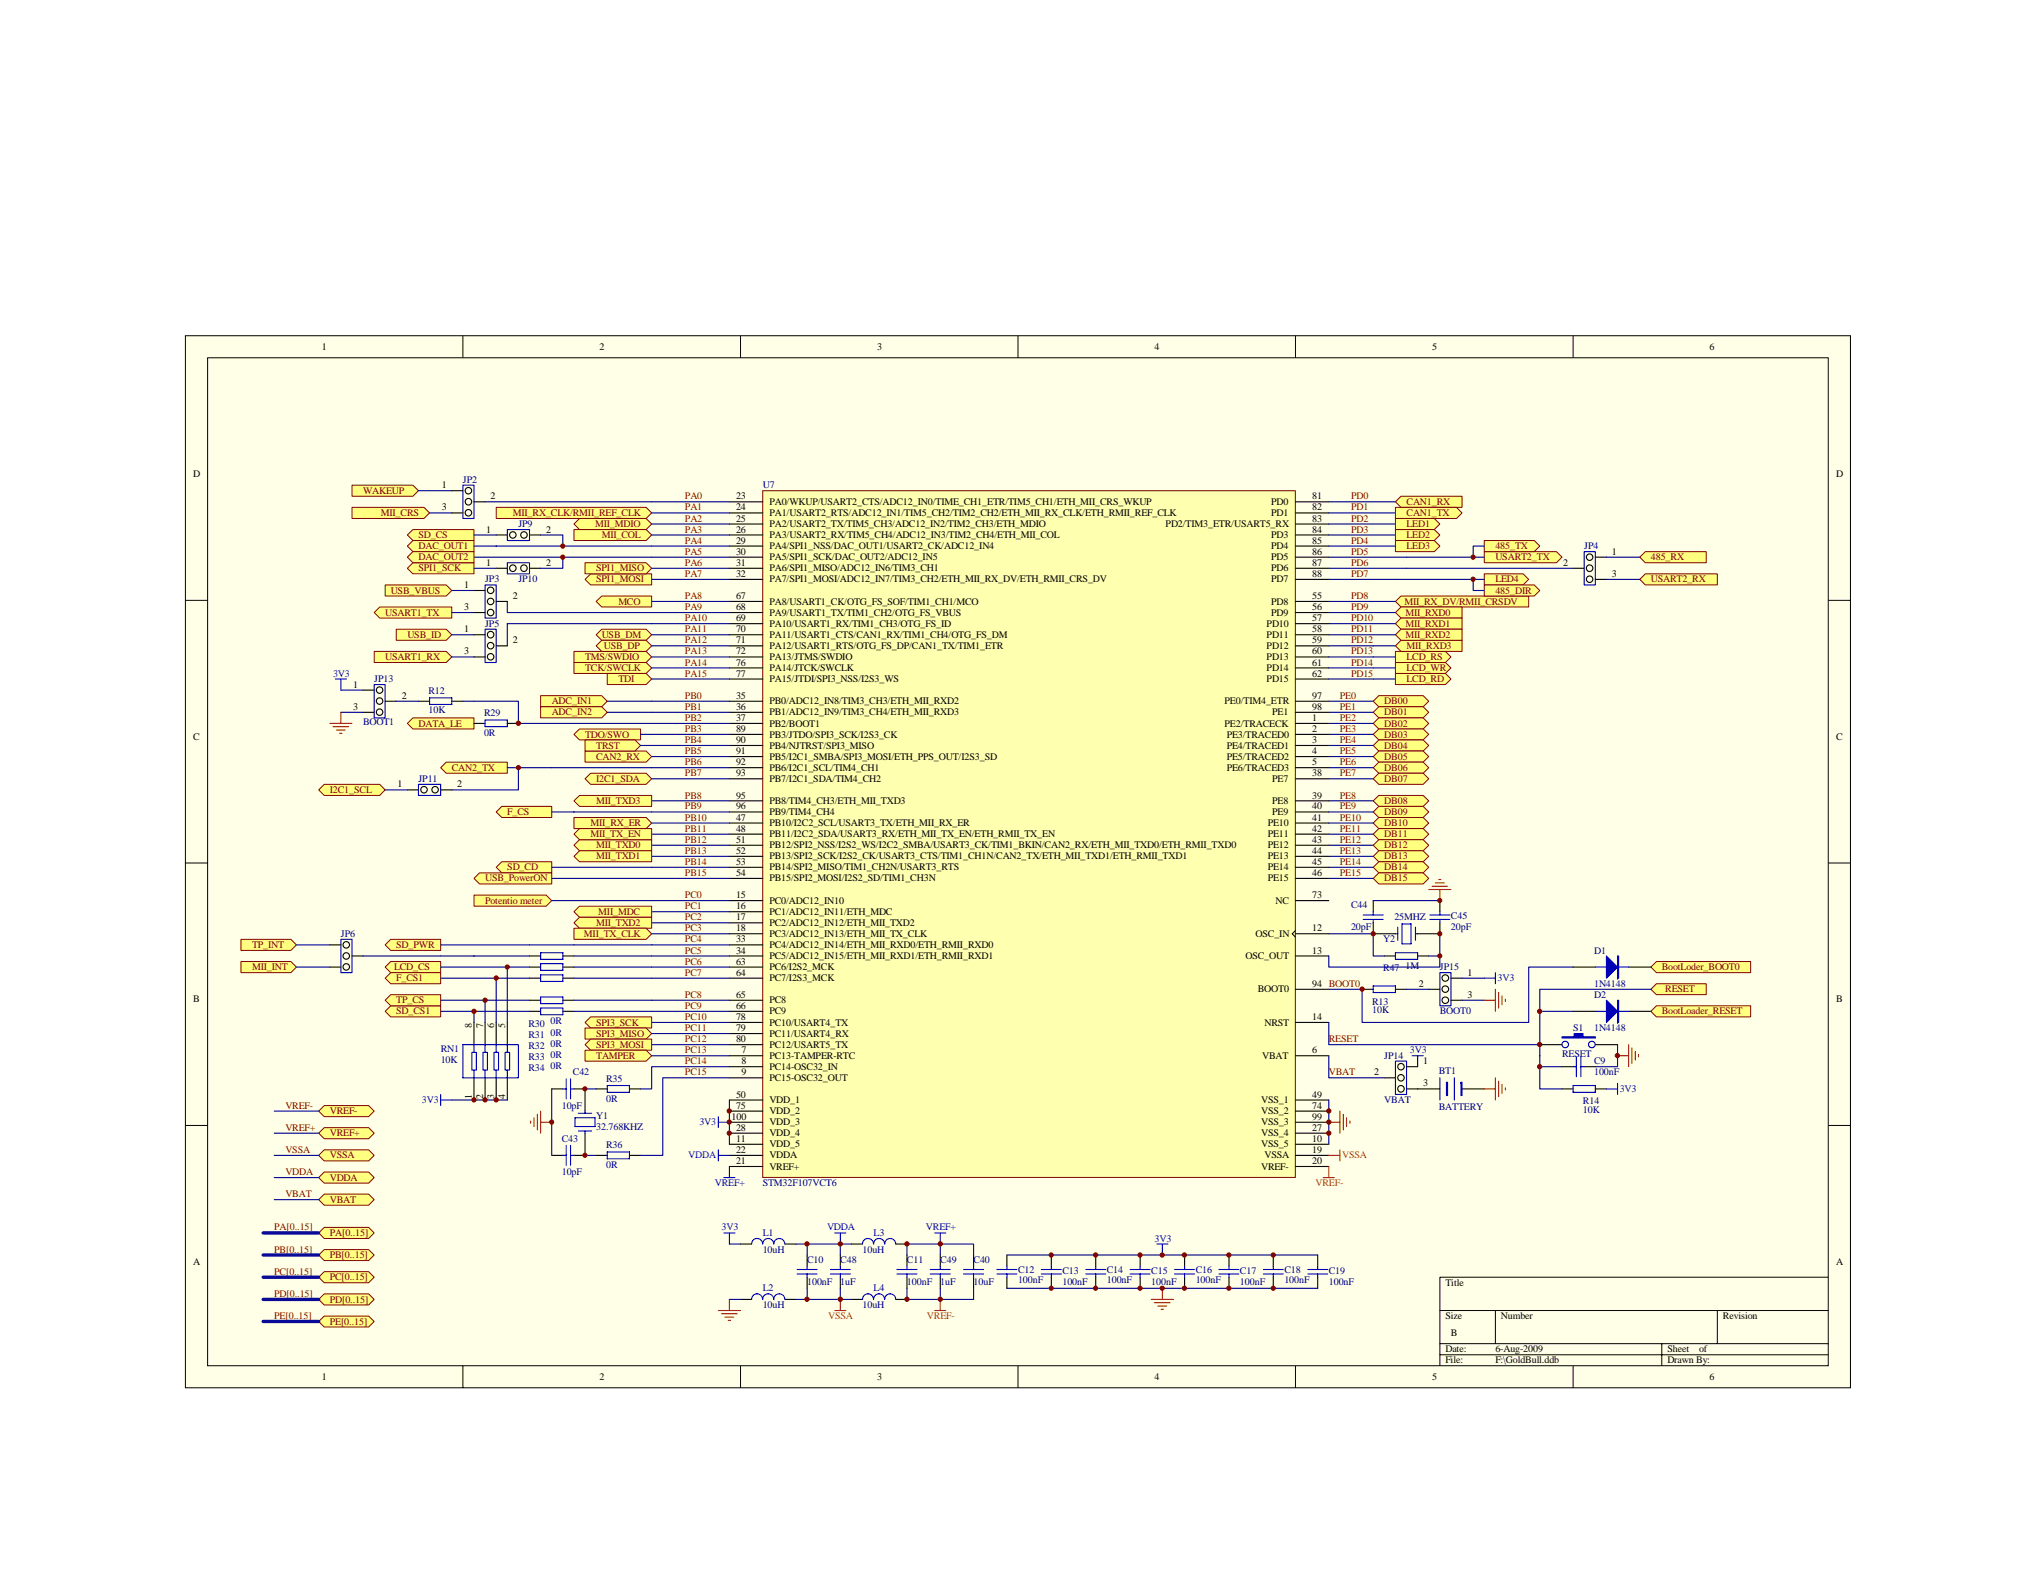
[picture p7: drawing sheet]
<svg xmlns="http://www.w3.org/2000/svg" width="279mm" height="216mm" viewBox="0 0 279 216" stroke-linecap="round" stroke-linejoin="round" font-family="sans-serif">
<defs><g id="words">
<g font-size="1.4">
<text x="44.2" y="48">1</text>
<text x="82.3" y="48">2</text>
<text x="120.4" y="48">3</text>
<text x="158.4" y="48">4</text>
<text x="196.5" y="48">5</text>
<text x="234.6" y="48">6</text>
<text x="26.5" y="65.5">D</text>
<text x="252" y="65.5">D</text>
<text x="60.6" y="67">1</text>
<text x="60.6" y="70.1">3</text>
<text x="67.3" y="68.5">2</text>
<text x="101" y="68.5">23</text>
<text x="101" y="70.1">24</text>
<text x="101" y="71.6">25</text>
<text x="105.6" y="69.3">PA0/WKUP/USART2_CTS/ADC12_IN0/TIME_CH1_ETR/TIM5_CH1/ETH_MII_CRS_WKUP</text>
<text x="105.6" y="70.8">PA1/USART2_RTS/ADC12_IN1/TIM5_CH2/TIM2_CH2/ETH_MII_RX_CLK/ETH_RMII_REF_CLK</text>
<text x="174.4" y="69.3">PD0</text>
<text x="174.4" y="70.8">PD1</text>
<text x="180.1" y="71.6">83</text>
<text x="180.1" y="68.5">81</text>
<text x="180.1" y="70.1">82</text>
<text x="66.7" y="73.1">1</text>
<text x="66.7" y="77.7">1</text>
<text x="75" y="73.1">2</text>
<text x="75" y="77.7">2</text>
<text x="101" y="73.1">26</text>
<text x="101" y="74.6">29</text>
<text x="101" y="76.1">30</text>
<text x="101" y="77.7">31</text>
<text x="105.6" y="72.3">PA2/USART2_TX/TIM5_CH3/ADC12_IN2/TIM2_CH3/ETH_MDIO</text>
<text x="105.6" y="73.9">PA3/USART2_RX/TIM5_CH4/ADC12_IN3/TIM2_CH4/ETH_MII_COL</text>
<text x="105.6" y="75.4">PA4/SPI1_NSS/DAC_OUT1/USART2_CK/ADC12_IN4</text>
<text x="105.6" y="76.9">PA5/SPI1_SCK/DAC_OUT2/ADC12_IN5</text>
<text x="160" y="72.3">PD2/TIM3_ETR/USART5_RX</text>
<text x="174.4" y="73.9">PD3</text>
<text x="174.4" y="75.4">PD4</text>
<text x="174.4" y="76.9">PD5</text>
<text x="180.1" y="73.1">84</text>
<text x="180.1" y="74.6">85</text>
<text x="180.1" y="76.1">86</text>
<text x="180.1" y="77.7">87</text>
<text x="214.5" y="77.7">2</text>
<text x="221.2" y="76.1">1</text>
<text x="63.7" y="80.7">1</text>
<text x="63.7" y="83.7">3</text>
<text x="70.4" y="82.2">2</text>
<text x="101" y="79.2">32</text>
<text x="101" y="82.2">67</text>
<text x="101" y="83.7">68</text>
<text x="105.6" y="78.4">PA6/SPI1_MISO/ADC12_IN6/TIM3_CH1</text>
<text x="105.6" y="79.9">PA7/SPI1_MOSI/ADC12_IN7/TIM3_CH2/ETH_MII_RX_DV/ETH_RMII_CRS_DV</text>
<text x="105.6" y="83">PA8/USART1_CK/OTG_FS_SOF/TIM1_CH1/MCO</text>
<text x="174.4" y="78.4">PD6</text>
<text x="174.4" y="79.9">PD7</text>
<text x="174.4" y="83">PD8</text>
<text x="180.1" y="79.2">88</text>
<text x="180.1" y="82.2">55</text>
<text x="180.1" y="83.7">56</text>
<text x="221.2" y="79.2">3</text>
<text x="63.7" y="86.8">1</text>
<text x="63.7" y="89.8">3</text>
<text x="70.4" y="88.3">2</text>
<text x="101" y="85.3">69</text>
<text x="101" y="86.8">70</text>
<text x="101" y="88.3">71</text>
<text x="101" y="89.8">72</text>
<text x="105.6" y="84.5">PA9/USART1_TX/TIM1_CH2/OTG_FS_VBUS</text>
<text x="105.6" y="86">PA10/USART1_RX/TIM1_CH3/OTG_FS_ID</text>
<text x="105.6" y="87.5">PA11/USART1_CTS/CAN1_RX/TIM1_CH4/OTG_FS_DM</text>
<text x="105.6" y="89.1">PA12/USART1_RTS/OTG_FS_DP/CAN1_TX/TIM1_ETR</text>
<text x="173.8" y="86">PD10</text>
<text x="173.8" y="87.5">PD11</text>
<text x="173.8" y="89.1">PD12</text>
<text x="174.4" y="84.5">PD9</text>
<text x="180.1" y="85.3">57</text>
<text x="180.1" y="86.8">58</text>
<text x="180.1" y="88.3">59</text>
<text x="180.1" y="89.8">60</text>
<text x="48.5" y="94.4">1</text>
<text x="55.1" y="95.9">2</text>
<text x="101" y="91.4">76</text>
<text x="101" y="92.9">77</text>
<text x="101" y="95.9">35</text>
<text x="105.6" y="90.6">PA13/JTMS/SWDIO</text>
<text x="105.6" y="92.1">PA14/JTCK/SWCLK</text>
<text x="105.6" y="93.6">PA15/JTDI/SPI3_NSS/I2S3_WS</text>
<text x="173.8" y="90.6">PD13</text>
<text x="173.8" y="92.1">PD14</text>
<text x="173.8" y="93.6">PD15</text>
<text x="180.1" y="91.4">61</text>
<text x="180.1" y="92.9">62</text>
<text x="180.1" y="95.9">97</text>
<text x="26.5" y="101.5">C</text>
<text x="48.5" y="97.4">3</text>
<text x="101" y="97.4">36</text>
<text x="101" y="99">37</text>
<text x="101" y="100.5">89</text>
<text x="101" y="102">90</text>
<text x="105.6" y="96.7">PB0/ADC12_IN8/TIM3_CH3/ETH_MII_RXD2</text>
<text x="105.6" y="98.2">PB1/ADC12_IN9/TIM3_CH4/ETH_MII_RXD3</text>
<text x="105.6" y="99.7">PB2/BOOT1</text>
<text x="105.6" y="101.2">PB3/JTDO/SPI3_SCK/I2S3_CK</text>
<text x="168" y="96.7">PE0/TIM4_ETR</text>
<text x="168" y="99.7">PE2/TRACECK</text>
<text x="168.3" y="101.2">PE3/TRACED0</text>
<text x="174.6" y="98.2">PE1</text>
<text x="180.1" y="100.5">2</text>
<text x="180.1" y="102">3</text>
<text x="180.1" y="99">1</text>
<text x="180.1" y="97.4">98</text>
<text x="252" y="101.5">C</text>
<text x="101" y="103.5">91</text>
<text x="101" y="105">92</text>
<text x="101" y="106.6">93</text>
<text x="105.6" y="102.7">PB4/NJTRST/SPI3_MISO</text>
<text x="105.6" y="104.3">PB5/I2C1_SMBA/SPI3_MOSI/ETH_PPS_OUT/I2S3_SD</text>
<text x="105.6" y="105.8">PB6/I2C1_SCL/TIM4_CH1</text>
<text x="105.6" y="107.3">PB7/I2C1_SDA/TIM4_CH2</text>
<text x="168.3" y="102.7">PE4/TRACED1</text>
<text x="168.3" y="104.3">PE5/TRACED2</text>
<text x="168.3" y="105.8">PE6/TRACED3</text>
<text x="174.6" y="107.3">PE7</text>
<text x="180.1" y="103.5">4</text>
<text x="180.1" y="105">5</text>
<text x="180.1" y="106.6">38</text>
<text x="54.5" y="108.1">1</text>
<text x="62.8" y="108.1">2</text>
<text x="101" y="109.6">95</text>
<text x="101" y="111.1">96</text>
<text x="101" y="112.6">47</text>
<text x="105.6" y="110.4">PB8/TIM4_CH3/ETH_MII_TXD3</text>
<text x="105.6" y="111.9">PB9/TIM4_CH4</text>
<text x="105.6" y="113.4">PB10/I2C2_SCL/USART3_TX/ETH_MII_RX_ER</text>
<text x="174" y="113.4">PE10</text>
<text x="174.6" y="110.4">PE8</text>
<text x="174.6" y="111.9">PE9</text>
<text x="180.1" y="112.6">41</text>
<text x="180.1" y="109.6">39</text>
<text x="180.1" y="111.1">40</text>
<text x="101" y="114.2">48</text>
<text x="101" y="115.7">51</text>
<text x="101" y="117.2">52</text>
<text x="101" y="118.7">53</text>
<text x="105.6" y="114.9">PB11/I2C2_SDA/USART3_RX/ETH_MII_TX_EN/ETH_RMII_TX_EN</text>
<text x="105.6" y="116.4">PB12/SPI2_NSS/I2S2_WS/I2C2_SMBA/USART3_CK/TIM1_BKIN/CAN2_RX/ETH_MII_TXD0/ETH_RMII_TXD0</text>
<text x="105.6" y="118">PB13/SPI2_SCK/I2S2_CK/USART3_CTS/TIM1_CH1N/CAN2_TX/ETH_MII_TXD1/ETH_RMII_TXD1</text>
<text x="105.6" y="119.5">PB14/SPI2_MISO/TIM1_CH2N/USART3_RTS</text>
<text x="174" y="114.9">PE11</text>
<text x="174" y="116.4">PE12</text>
<text x="174" y="118">PE13</text>
<text x="174" y="119.5">PE14</text>
<text x="180.1" y="114.2">42</text>
<text x="180.1" y="115.7">43</text>
<text x="180.1" y="117.2">44</text>
<text x="180.1" y="118.7">45</text>
<text x="101" y="120.2">54</text>
<text x="101" y="123.3">15</text>
<text x="101" y="124.8">16</text>
<text x="105.6" y="121">PB15/SPI2_MOSI/I2S2_SD/TIM1_CH3N</text>
<text x="105.6" y="124">PC0/ADC12_IN10</text>
<text x="105.6" y="125.6">PC1/ADC12_IN11/ETH_MDC</text>
<text x="174" y="121">PE15</text>
<text x="175" y="124">NC</text>
<text x="180.1" y="120.2">46</text>
<text x="180.1" y="123.3">73</text>
<text x="101" y="126.3">17</text>
<text x="101" y="127.8">18</text>
<text x="101" y="129.3">33</text>
<text x="101" y="130.9">34</text>
<text x="105.6" y="127.1">PC2/ADC12_IN12/ETH_MII_TXD2</text>
<text x="105.6" y="128.6">PC3/ADC12_IN13/ETH_MII_TX_CLK</text>
<text x="105.6" y="130.1">PC4/ADC12_IN14/ETH_MII_RXD0/ETH_RMII_RXD0</text>
<text x="105.6" y="131.6">PC5/ADC12_IN15/ETH_MII_RXD1/ETH_RMII_RXD1</text>
<text x="170.9" y="131.6">OSC_OUT</text>
<text x="172.3" y="128.6">OSC_IN</text>
<text x="180.1" y="127.8">12</text>
<text x="180.1" y="130.9">13</text>
<text x="26.5" y="137.6">B</text>
<text x="101" y="132.4">63</text>
<text x="101" y="133.9">64</text>
<text x="101" y="137">65</text>
<text x="105.6" y="133.2">PC6/I2S2_MCK</text>
<text x="105.6" y="134.7">PC7/I2S3_MCK</text>
<text x="105.6" y="137.7">PC8</text>
<text x="172.6" y="136.2">BOOT0</text>
<text x="180.1" y="135.4">94 BOOT0</text>
<text x="194.7" y="135.4">2</text>
<text x="201.4" y="133.9">1</text>
<text x="201.4" y="137">3</text>
<text x="252" y="137.6">B</text>
<text x="64.8" y="141.1" transform="rotate(-90 64.8 141.1)">8</text>
<text x="66.3" y="141.1" transform="rotate(-90 66.3 141.1)">7</text>
<text x="67.8" y="141.1" transform="rotate(-90 67.8 141.1)">6</text>
<text x="69.3" y="141.1" transform="rotate(-90 69.3 141.1)">5</text>
<text x="101" y="138.5">66</text>
<text x="101" y="140">78</text>
<text x="101" y="141.5">79</text>
<text x="101" y="143">80</text>
<text x="105.6" y="139.2">PC9</text>
<text x="105.6" y="140.8">PC10/USART4_TX</text>
<text x="105.6" y="142.3">PC11/USART4_RX</text>
<text x="105.6" y="143.8">PC12/USART5_TX</text>
<text x="173.5" y="140.8">NRST</text>
<text x="180.1" y="140">14</text>
<text x="101.8" y="144.6">7</text>
<text x="101.8" y="146.1">8</text>
<text x="101.8" y="147.6">9</text>
<text x="105.6" y="145.3">PC13-TAMPER-RTC</text>
<text x="105.6" y="146.8">PC14-OSC32_IN</text>
<text x="105.6" y="148.4">PC15-OSC32_OUT</text>
<text x="173.2" y="145.3">VBAT</text>
<text x="180.1" y="144.6">6</text>
<text x="188.6" y="147.6">2</text>
<text x="195.3" y="146.1">1</text>
<text x="195.3" y="149.1">3</text>
<text x="64.8" y="150.8" transform="rotate(-90 64.8 150.8)">1</text>
<text x="66.3" y="150.8" transform="rotate(-90 66.3 150.8)">2</text>
<text x="67.8" y="150.8" transform="rotate(-90 67.8 150.8)">3</text>
<text x="69.3" y="150.8" transform="rotate(-90 69.3 150.8)">4</text>
<text x="100.4" y="153.7">100</text>
<text x="101" y="150.6">50</text>
<text x="101" y="152.2">75</text>
<text x="101" y="155.2">28</text>
<text x="105.6" y="151.4">VDD_1</text>
<text x="105.6" y="152.9">VDD_2</text>
<text x="105.6" y="154.5">VDD_3</text>
<text x="105.6" y="156">VDD_4</text>
<text x="173.1" y="151.4">VSS_1</text>
<text x="173.1" y="152.9">VSS_2</text>
<text x="173.1" y="154.5">VSS_3</text>
<text x="173.1" y="156">VSS_4</text>
<text x="180.1" y="150.6">49</text>
<text x="180.1" y="152.2">74</text>
<text x="180.1" y="153.7">99</text>
<text x="180.1" y="155.2">27</text>
<text x="101" y="156.7">11</text>
<text x="101" y="158.2">22</text>
<text x="101" y="159.8">21</text>
<text x="105.6" y="157.5">VDD_5</text>
<text x="105.6" y="159">VDDA</text>
<text x="105.6" y="160.5">VREF+</text>
<text x="173.1" y="160.5">VREF-</text>
<text x="173.1" y="157.5">VSS_5</text>
<text x="173.5" y="159">VSSA</text>
<text x="180.1" y="159.8">20</text>
<text x="180.1" y="156.7">10</text>
<text x="180.1" y="158.2">19</text>
<text x="26.5" y="173.6">A</text>
<text x="252" y="173.6">A</text>
<text x="198.4" y="176.5">Title</text>
<text x="198.4" y="181.1">Size</text>
<text x="198.4" y="185.6">Date:</text>
<text x="199.1" y="183.3">B</text>
<text x="205.2" y="185.6">6-Aug-2009</text>
<text x="206" y="181.1">Number</text>
<text x="228.8" y="185.6">Sheet</text>
<text x="233.2" y="185.6">of</text>
<text x="236.4" y="181.1">Revision</text>
<text x="44.2" y="189.4">1</text>
<text x="82.3" y="189.4">2</text>
<text x="120.4" y="189.4">3</text>
<text x="158.4" y="189.4">4</text>
<text x="196.5" y="189.4">5</text>
<text x="198.4" y="187.1">File:</text>
<text x="205.2" y="187.1">F:\GoldBull.ddb</text>
<text x="228.8" y="187.1">Drawn By:</text>
<text x="234.6" y="189.4">6</text>
</g>
<g font-size="1.4" fill="#800000">
<text x="49.8" y="67.8">WAKEUP</text>
<text x="52.3" y="70.8">MII_CRS</text>
<text x="70.4" y="70.8">MII_RX_CLK/RMII_REF_CLK</text>
<text x="94" y="68.5">PA0</text>
<text x="94" y="70.1">PA1</text>
<text x="94" y="71.6">PA2</text>
<text x="185.4" y="71.6">PD2</text>
<text x="185.4" y="68.5">PD0</text>
<text x="185.4" y="70.1">PD1</text>
<text x="193" y="69.3">CAN1_RX</text>
<text x="193" y="70.8">CAN1_TX</text>
<text x="57.4" y="73.9">SD_CS</text>
<text x="57.4" y="75.4">DAC_OUT1</text>
<text x="57.4" y="76.9">DAC_OUT2</text>
<text x="81.7" y="72.3">MII_MDIO</text>
<text x="82.6" y="73.9">MII_COL</text>
<text x="94" y="73.1">PA3</text>
<text x="94" y="74.6">PA4</text>
<text x="94" y="76.1">PA5</text>
<text x="94" y="77.7">PA6</text>
<text x="185.4" y="73.1">PD3</text>
<text x="185.4" y="74.6">PD4</text>
<text x="185.4" y="76.1">PD5</text>
<text x="185.4" y="77.7">PD6</text>
<text x="193" y="72.3">LED1</text>
<text x="193" y="73.9">LED2</text>
<text x="193" y="75.4">LED3</text>
<text x="205.2" y="76.9">USART2_TX</text>
<text x="205.2" y="75.4">485_TX</text>
<text x="226.5" y="76.9">485_RX</text>
<text x="53.6" y="81.5">USB_VBUS</text>
<text x="57.4" y="78.4">SPI1_SCK</text>
<text x="81.8" y="79.9">SPI1_MOSI</text>
<text x="81.8" y="78.4">SPI1_MISO</text>
<text x="84.9" y="83">MCO</text>
<text x="94" y="79.2">PA7</text>
<text x="94" y="82.2">PA8</text>
<text x="94" y="83.7">PA9</text>
<text x="185.4" y="79.2">PD7</text>
<text x="185.4" y="82.2">PD8</text>
<text x="185.4" y="83.7">PD9</text>
<text x="192.7" y="83">MII_RX_DV/RMII_CRSDV</text>
<text x="205.2" y="79.9">LED4</text>
<text x="205.2" y="81.5">485_DIR</text>
<text x="226.5" y="79.9">USART2_RX</text>
<text x="52.9" y="84.5">USART1_TX</text>
<text x="55.9" y="87.5">USB_ID</text>
<text x="82.6" y="87.5">USB_DM</text>
<text x="82.9" y="89.1">USB_DP</text>
<text x="94" y="89.8">PA13</text>
<text x="94" y="85.3">PA10</text>
<text x="94" y="86.8">PA11</text>
<text x="94" y="88.3">PA12</text>
<text x="185.4" y="85.3">PD10</text>
<text x="185.4" y="86.8">PD11</text>
<text x="185.4" y="88.3">PD12</text>
<text x="185.4" y="89.8">PD13</text>
<text x="192.9" y="84.5">MII_RXD0</text>
<text x="192.9" y="86">MII_RXD1</text>
<text x="192.9" y="87.5">MII_RXD2</text>
<text x="193" y="89.1">MII_RXD3</text>
<text x="52.9" y="90.6">USART1_RX</text>
<text x="80.3" y="90.6">TMS/SWDIO</text>
<text x="80.3" y="92.1">TCK/SWCLK</text>
<text x="84.9" y="93.6">TDI</text>
<text x="94" y="91.4">PA14</text>
<text x="94" y="92.9">PA15</text>
<text x="94" y="95.9">PB0</text>
<text x="183.9" y="95.9">PE0</text>
<text x="185.4" y="91.4">PD14</text>
<text x="185.4" y="92.9">PD15</text>
<text x="193" y="93.6">LCD_RD</text>
<text x="193" y="92.1">LCD_WR</text>
<text x="193" y="90.6">LCD_RS</text>
<text x="57.4" y="99.7">DATA_LE</text>
<text x="75.7" y="96.7">ADC_IN1</text>
<text x="75.7" y="98.2">ADC_IN2</text>
<text x="80.3" y="101.2">TDO/SWO</text>
<text x="94" y="100.5">PB3</text>
<text x="94" y="99">PB2</text>
<text x="94" y="102">PB4</text>
<text x="94" y="97.4">PB1</text>
<text x="183.9" y="97.4">PE1</text>
<text x="183.9" y="99">PE2</text>
<text x="183.9" y="100.5">PE3</text>
<text x="183.9" y="102">PE4</text>
<text x="190" y="96.7">DB00</text>
<text x="190" y="98.2">DB01</text>
<text x="190" y="99.7">DB02</text>
<text x="190" y="101.2">DB03</text>
<text x="62" y="105.8">CAN2_TX</text>
<text x="81.8" y="104.3">CAN2_RX</text>
<text x="81.8" y="102.7">TRST</text>
<text x="81.8" y="107.3">I2C1_SDA</text>
<text x="94" y="103.5">PB5</text>
<text x="94" y="105">PB6</text>
<text x="94" y="106.6">PB7</text>
<text x="183.9" y="103.5">PE5</text>
<text x="183.9" y="105">PE6</text>
<text x="183.9" y="106.6">PE7</text>
<text x="190" y="102.7">DB04</text>
<text x="190" y="104.3">DB05</text>
<text x="190" y="105.8">DB06</text>
<text x="190" y="107.3">DB07</text>
<text x="45.3" y="108.8">I2C1_SCL</text>
<text x="69.6" y="111.9">F_CS</text>
<text x="81" y="113.4">MII_RX_ER</text>
<text x="81.8" y="110.4">MII_TXD3</text>
<text x="94" y="109.6">PB8</text>
<text x="94" y="111.1">PB9</text>
<text x="94" y="112.6">PB10</text>
<text x="183.9" y="109.6">PE8</text>
<text x="183.9" y="111.1">PE9</text>
<text x="183.9" y="112.6">PE10</text>
<text x="190" y="110.4">DB08</text>
<text x="190" y="111.9">DB09</text>
<text x="190" y="113.4">DB10</text>
<text x="69.6" y="119.5">SD_CD</text>
<text x="81" y="114.9">MII_TX_EN</text>
<text x="81.8" y="116.4">MII_TXD0</text>
<text x="81.8" y="118">MII_TXD1</text>
<text x="94" y="114.2">PB11</text>
<text x="94" y="115.7">PB12</text>
<text x="94" y="117.2">PB13</text>
<text x="94" y="118.7">PB14</text>
<text x="183.9" y="114.2">PE11</text>
<text x="183.9" y="115.7">PE12</text>
<text x="183.9" y="117.2">PE13</text>
<text x="183.9" y="118.7">PE14</text>
<text x="190" y="114.9">DB11</text>
<text x="190" y="116.4">DB12</text>
<text x="190" y="118">DB13</text>
<text x="190" y="119.5">DB14</text>
<text x="66.6" y="121">USB_PowerON</text>
<text x="66.6" y="124">Potentio meter</text>
<text x="82.1" y="125.6">MII_MDC</text>
<text x="94" y="120.2">PB15</text>
<text x="94" y="123.3">PC0</text>
<text x="94" y="124.8">PC1</text>
<text x="183.9" y="120.2">PE15</text>
<text x="190" y="121">DB15</text>
<text x="34.6" y="130.1">TP_INT</text>
<text x="54.4" y="130.1">SD_PWR</text>
<text x="80.1" y="128.6">MII_TX_CLK</text>
<text x="81.8" y="127.1">MII_TXD2</text>
<text x="94" y="126.3">PC2</text>
<text x="94" y="127.8">PC3</text>
<text x="94" y="129.3">PC4</text>
<text x="94" y="130.9">PC5</text>
<text x="34.6" y="133.2">MII_INT</text>
<text x="54.1" y="133.2">LCD_CS</text>
<text x="54.4" y="137.7">TP_CS</text>
<text x="54.4" y="134.7">F_CS1</text>
<text x="94" y="132.4">PC6</text>
<text x="94" y="133.9">PC7</text>
<text x="94" y="137">PC8</text>
<text x="228" y="133.2">BootLoder_BOOT0</text>
<text x="228.5" y="136.2">RESET</text>
<text x="54.4" y="139.2">SD_CS1</text>
<text x="81.8" y="140.8">SPI3_SCK</text>
<text x="81.8" y="142.3">SPI3_MISO</text>
<text x="81.8" y="143.8">SPI3_MOSI</text>
<text x="94" y="138.5">PC9</text>
<text x="94" y="140">PC10</text>
<text x="94" y="141.5">PC11</text>
<text x="94" y="143">PC12</text>
<text x="182.4" y="143">RESET</text>
<text x="228" y="139.2">BootLoader_RESET</text>
<text x="81.8" y="145.3">TAMPER</text>
<text x="94" y="144.6">PC13</text>
<text x="94" y="146.1">PC14</text>
<text x="94" y="147.6">PC15</text>
<text x="182.4" y="147.6">VBAT</text>
<text x="39.2" y="152.2">VREF-</text>
<text x="39.2" y="155.2">VREF+</text>
<text x="45.3" y="156">VREF+</text>
<text x="45.3" y="152.9">VREF-</text>
<text x="39.2" y="158.2">VSSA</text>
<text x="39.2" y="161.3">VDDA</text>
<text x="45.3" y="159">VSSA</text>
<text x="39.2" y="164.3">VBAT</text>
<text x="45.3" y="165.1">VBAT</text>
<text x="45.3" y="162.1">VDDA</text>
<text x="37.6" y="168.9">PA[0..15]</text>
<text x="37.6" y="171.9">PB[0..15]</text>
<text x="45.3" y="169.7">PA[0..15]</text>
<text x="45.3" y="172.7">PB[0..15]</text>
<text x="37.6" y="175">PC[0..15]</text>
<text x="37.6" y="178">PD[0..15]</text>
<text x="45.3" y="175.7">PC[0..15]</text>
<text x="45.3" y="178.8">PD[0..15]</text>
<text x="37.6" y="181.1">PE[0..15]</text>
<text x="45.3" y="181.8">PE[0..15]</text>
</g>
<g font-size="1.4" fill="#000080">
<text x="63.5" y="66.3">JP2</text>
<text x="104.7" y="67">U7</text>
<text x="71.1" y="72.3">JP9</text>
<text x="217.4" y="75.4">JP4</text>
<text x="66.6" y="79.9">JP3</text>
<text x="71.1" y="79.9">JP10</text>
<text x="66.6" y="86">JP5</text>
<text x="51.4" y="93.6">JP13</text>
<text x="58.8" y="95.3">R12</text>
<text x="49.8" y="99.6">BOOT1</text>
<text x="58.8" y="97.9">10K</text>
<text x="66.4" y="98.3">R29</text>
<text x="66.4" y="101.1">0R</text>
<text x="57.4" y="107.3">JP11</text>
<text x="185.4" y="124.7">C44</text>
<text x="46.8" y="128.6">JP6</text>
<text x="185.4" y="127.7">20pF</text>
<text x="189.8" y="129.3">Y2</text>
<text x="191.3" y="126.3">25MHZ</text>
<text x="199.1" y="126.2">C45</text>
<text x="199.1" y="127.7">20pF</text>
<text x="218.8" y="130.9">D1</text>
<text x="188.3" y="137.9">R13</text>
<text x="189.8" y="133.3">R47</text>
<text x="192.9" y="133">1M</text>
<text x="197.6" y="133.2">JP15</text>
<text x="218.8" y="137">D2</text>
<text x="218.8" y="135.4">1N4148</text>
<text x="72.5" y="142.4">R31</text>
<text x="72.5" y="144">R32</text>
<text x="72.5" y="140.9">R30</text>
<text x="75.6" y="142.1">0R</text>
<text x="75.6" y="143.7">0R</text>
<text x="75.6" y="140.6">0R</text>
<text x="188.3" y="139.1">10K</text>
<text x="197.6" y="139.2">BOOT0</text>
<text x="215.9" y="141.5">S1</text>
<text x="218.8" y="141.5">1N4148</text>
<text x="60.5" y="144.4">RN1</text>
<text x="60.5" y="145.9">10K</text>
<text x="72.5" y="145.5">R33</text>
<text x="72.5" y="147">R34</text>
<text x="75.6" y="145.2">0R</text>
<text x="75.6" y="146.7">0R</text>
<text x="78.6" y="147.6">C42</text>
<text x="83.2" y="148.5">R35</text>
<text x="190" y="145.3">JP14</text>
<text x="197.4" y="147.4">BT1</text>
<text x="214.4" y="145">RESET</text>
<text x="218.8" y="146.1">C9</text>
<text x="218.8" y="147.6">100nF</text>
<text x="77.1" y="152.2">10pF</text>
<text x="81.8" y="153.5">Y1</text>
<text x="81.8" y="155">32.768KHZ</text>
<text x="83.2" y="151.3">0R</text>
<text x="190" y="151.4">VBAT</text>
<text x="197.4" y="152.3">BATTERY</text>
<text x="217.2" y="151.6">R14</text>
<text x="217.2" y="152.8">10K</text>
<text x="77.1" y="156.7">C43</text>
<text x="77.1" y="161.3">10pF</text>
<text x="83.2" y="157.6">R36</text>
<text x="83.2" y="160.4">0R</text>
<text x="104.7" y="162.8">STM32F107VCT6</text>
<text x="104.7" y="169.7">L1</text>
<text x="104.7" y="171.9">10uH</text>
<text x="110.8" y="173.3">C10</text>
<text x="115.3" y="173.3">C48</text>
<text x="118.4" y="171.9">10uH</text>
<text x="119.9" y="169.7">L3</text>
<text x="124.5" y="173.3">C11</text>
<text x="129" y="173.3">C49</text>
<text x="133.6" y="173.3">C40</text>
<text x="104.7" y="177.2">L2</text>
<text x="104.7" y="179.5">10uH</text>
<text x="110.8" y="176.3">100nF</text>
<text x="115.3" y="176.3">1uF</text>
<text x="118.4" y="179.5">10uH</text>
<text x="119.9" y="177.2">L4</text>
<text x="124.5" y="176.3">100nF</text>
<text x="129" y="176.3">1uF</text>
<text x="133.6" y="176.3">10uF</text>
<text x="139.7" y="174.7">C12</text>
<text x="139.7" y="176">100nF</text>
<text x="145.8" y="174.8">C13</text>
<text x="145.8" y="176.3">100nF</text>
<text x="151.9" y="174.7">C14</text>
<text x="151.9" y="176">100nF</text>
<text x="158" y="174.8">C15</text>
<text x="158" y="176.3">100nF</text>
<text x="164.1" y="174.7">C16</text>
<text x="164.1" y="176">100nF</text>
<text x="170.2" y="174.8">C17</text>
<text x="170.2" y="176.3">100nF</text>
<text x="176.3" y="174.7">C18</text>
<text x="176.3" y="176">100nF</text>
<text x="182.4" y="174.8">C19</text>
<text x="182.4" y="176.3">100nF</text>
</g>
<g font-size="1.4" fill="#00f">
<text x="45.7" y="92.9">3V3</text>
<text x="205.5" y="134.7">3V3</text>
<text x="193.5" y="144.6">3V3</text>
<text x="222.3" y="149.9">3V3</text>
<text x="57.9" y="151.4">3V3</text>
<text x="96" y="154.5">3V3</text>
<text x="94.4" y="159">VDDA</text>
<text x="98.1" y="162.8">VREF+</text>
<text x="99" y="168.9">3V3</text>
<text x="113.5" y="168.9">VDDA</text>
<text x="127.1" y="168.9">VREF+</text>
<text x="158.4" y="170.4">3V3</text>
</g>
<g font-size="1.4" fill="#ee0e22">
<text x="184.2" y="159">VSSA</text>
<text x="180.5" y="162.8">VREF-</text>
<text x="113.6" y="181.1">VSSA</text>
<text x="127.2" y="181.1">VREF-</text>
</g>
</g></defs>
<path d="M25.4 46.1h228.5v144.4h-228.5z" fill="#ffffe8"/>
<g fill="none" stroke="#000" stroke-width=".14">
<path d="M25.4 46.1h228.5v144.4h-228.5zM28.5 49.1h222.4v138.4h-222.4zM63.5 46.1v3M101.6 46.1v3M139.7 46.1v3M177.8 46.1v3M215.9 46.1v3M25.4 82.4h3.1M250.9 82.4h3.1M25.4 118.4h3.1M250.9 118.4h3.1M25.4 154.5h3.1"/>
<path d="M250.9 154.5h3.1M197.6 179.9h53.3M205.2 179.9v4.5M235.7 179.9v4.5M250.9 175.3h-53.3v12.2M63.5 187.5v3M101.6 187.5v3M139.7 187.5v3M177.8 187.5v3M197.6 184.4h53.3M197.6 185.9h53.3M215.9 187.5v3"/>
<path d="M228 184.4v3.1"/>
</g>
<path d="M104.7 67.4h73.1v94.2h-73.1z" fill="#ffffb0"/>
<path d="M104.7 67.4h73.1v94.2h-73.1z" fill="none" stroke="#800000" stroke-width=".14"/>
<g fill="none" stroke="#000" stroke-width=".15">
<path d="M100.1 68.9h4.6M100.1 70.4h4.6M100.1 71.9h4.6M100.1 73.4h4.6M100.1 75h4.6M100.1 76.5h4.6M100.1 78h4.6M100.1 79.5h4.6M177.8 68.9h4.6M177.8 70.4h4.6M177.8 71.9h4.6M177.8 73.4h4.6"/>
<path d="M177.8 75h4.6M177.8 76.5h4.6M177.8 78h4.6M177.8 79.5h4.6M100.1 82.5h4.6M100.1 84.1h4.6M100.1 85.6h4.6M100.1 87.1h4.6M100.1 88.6h4.6M100.1 90.2h4.6M100.1 91.7h4.6M100.1 93.2h4.6"/>
<path d="M100.1 96.2h4.6M100.1 97.8h4.6M100.1 99.3h4.6M177.8 82.5h4.6M177.8 84.1h4.6M177.8 85.6h4.6M177.8 87.1h4.6M177.8 88.6h4.6M177.8 90.2h4.6M177.8 91.7h4.6M177.8 93.2h4.6M177.8 96.2h4.6"/>
<path d="M177.8 97.8h4.6M177.8 99.3h4.6M100.1 100.8h4.6M100.1 102.3h4.6M100.1 103.8h4.6M100.1 105.4h4.6M100.1 106.9h4.6M100.1 109.9h4.6M100.1 111.4h4.6M100.1 113h4.6M100.1 114.5h4.6M100.1 116h4.6"/>
<path d="M100.1 117.5h4.6M100.1 119h4.6M177.8 100.8h4.6M177.8 102.3h4.6M177.8 103.8h4.6M177.8 105.4h4.6M177.8 106.9h4.6M177.8 109.9h4.6M177.8 111.4h4.6M177.8 113h4.6M177.8 114.5h4.6M177.8 116h4.6"/>
<path d="M177.8 117.5h4.6M177.8 119h4.6M100.1 123.6h4.6M100.1 128.2h4.6M100.1 131.2h4.6M100.1 120.6h4.6M100.1 125.1h4.6M100.1 126.7h4.6M100.1 129.7h4.6M100.1 132.7h4.6M100.1 134.3h4.6M100.1 137.3h4.6"/>
<path d="M100.1 138.8h4.6M177.8 135.8h4.6M177.8 123.6h4.6M177.8 128.2h4.6M177.8 131.2h4.6M177.8 120.6h4.6M186.9 135.8h1.5M188.4 126.7v1.5h3.1M188.4 123.6v1.5M190 131.2h1.5M191.5 135.8h1.5M194.5 131.2h1.6"/>
<path d="M197.6 126.7v1.5h-3.1M197.6 123.6v1.5M100.1 140.3h4.6M100.1 141.9h4.6M100.1 143.4h4.6M100.1 144.9h4.6M100.1 146.4h4.6M100.1 147.9h4.6M100.1 151h4.6M100.1 152.5h4.6M100.1 154h4.6M100.1 155.5h4.6"/>
<path d="M100.1 157.1h4.6M100.1 158.6h4.6M177.8 140.3h4.6M177.8 144.9h4.6M177.8 151h4.6M177.8 152.5h4.6M177.8 154h4.6M177.8 155.5h4.6M177.8 157.1h4.6M177.8 158.6h4.6M100.1 160.1h4.6M177.8 160.1h4.6"/>
</g>
<path d="M177.8 127.7l-.5 .5 .5 .4" fill="none" stroke="#000" stroke-width=".14"/>
<g fill="none" stroke="#00f" stroke-width=".15">
<path d="M187.1 126.2h2.7M187.1 125.6h2.7M188.4 125.1v.5M188.4 126.2v.5M188.4 135.3h3.1v.9h-3.1zM191.5 128.2h.3M191.5 130.8h3v.9h-3zM191.8 127.3v1.8M192.4 126.8h1.2v2.7h-1.2zM194.2 127.3v1.8M194.2 128.2h.3M196.2 126.2h2.8"/>
<path d="M196.2 125.6h2.8M197.6 125.1v.5M197.6 126.2v.5"/>
</g>
<g fill="none" stroke="#000080" stroke-width=".15">
<path d="M182.4 96.2h6M182.4 97.8h6M182.4 99.3h6M182.4 100.8h6M182.4 102.3h6M182.4 103.8h6M182.4 105.4h6M182.4 106.9h6M182.4 109.9h6M182.4 111.4h6M182.4 113h6M182.4 114.5h6"/>
<path d="M182.4 116h6M182.4 117.5h6M182.4 119h6M182.4 128.2h6M182.4 135.8h4.5M182.4 120.6h6M188.4 123.6h9.2M197.6 128.2v3h-1.5"/>
</g>
<path d="M196.1 122.1h3M196.5 121.6h2.1M197 121.2h1.2M197.4 120.7h.3M197.6 122.1v1.5" fill="none" stroke="#f00" stroke-width=".15"/>
<g fill="#ffff80" stroke="#800000" stroke-width=".14">
<path d="M188.4 96.2l.8-.7h6.1l.8 .7-.8 .8h-6.1z" fill-rule="evenodd"/>
<path d="M188.4 97.8l.8-.8h6.1l.8 .8-.8 .7h-6.1z" fill-rule="evenodd"/>
<path d="M188.4 99.3l.8-.8h6.1l.8 .8-.8 .8h-6.1z" fill-rule="evenodd"/>
<path d="M188.4 100.8l.8-.7h6.1l.8 .7-.8 .8h-6.1z" fill-rule="evenodd"/>
<path d="M188.4 102.3l.8-.7h6.1l.8 .7-.8 .8h-6.1z" fill-rule="evenodd"/>
<path d="M188.4 103.8l.8-.7h6.1l.8 .7-.8 .8h-6.1z" fill-rule="evenodd"/>
<path d="M188.4 105.4l.8-.8h6.1l.8 .8-.8 .7h-6.1z" fill-rule="evenodd"/>
<path d="M188.4 106.9l.8-.8h6.1l.8 .8-.8 .8h-6.1z" fill-rule="evenodd"/>
<path d="M188.4 109.9l.8-.7h6.1l.8 .7-.8 .8h-6.1z" fill-rule="evenodd"/>
<path d="M188.4 111.4l.8-.7h6.1l.8 .7-.8 .8h-6.1z" fill-rule="evenodd"/>
<path d="M188.4 113l.8-.8h6.1l.8 .8-.8 .7h-6.1z" fill-rule="evenodd"/>
<path d="M188.4 114.5l.8-.8h6.1l.8 .8-.8 .8h-6.1z" fill-rule="evenodd"/>
<path d="M188.4 116l.8-.7h6.1l.8 .7-.8 .8h-6.1z" fill-rule="evenodd"/>
<path d="M188.4 117.5l.8-.7h6.1l.8 .7-.8 .8h-6.1z" fill-rule="evenodd"/>
<path d="M188.4 119l.8-.7h6.1l.8 .7-.8 .8h-6.1z" fill-rule="evenodd"/>
<path d="M188.4 120.6l.8-.8h6.1l.8 .8-.8 .7h-6.1z" fill-rule="evenodd"/>
</g>
<g fill="#ffffe8" stroke="#000" stroke-width=".15">
<circle cx="198.3" cy="134.2" r=".45"/>
<circle cx="198.3" cy="135.8" r=".45"/>
</g>
<path d="M197.6 133.5h1.5v4.5h-1.5z" fill="none" stroke="#0000bf" stroke-width=".15"/>
<path d="M196.1 135.8h1.5M199.1 134.3h1.5" fill="none" stroke="#000" stroke-width=".15"/>
<circle cx="198.3" cy="137.3" r=".45" fill="#ffffe8" stroke="#000" stroke-width=".15"/>
<path d="M199.1 137.3h1.5M211.3 143.4h3.1M214.4 146.4h1.5M214.4 149.5h1.5M217.4 146.4h1.5M218.9 143.4h3.1M218.9 149.5h1.6" fill="none" stroke="#000" stroke-width=".15"/>
<path d="M193 135.8h3.1M200.6 134.3h3.1M200.6 137.3h3.1" fill="none" stroke="#000080" stroke-width=".15"/>
<g fill="none" stroke="#00f" stroke-width=".15">
<path d="M203.7 134.3h1.5M205.2 133.5v1.5M215.9 146.4h.4M215.9 149h3v.9h-3zM216.3 145.1v2.7M216.9 146.4h.5M216.9 145.1v2.7M220.5 149.5h1.5M222 148.7v1.5"/>
<circle cx="214.8" cy="143.4" r=".45"/>
<circle cx="218.5" cy="143.4" r=".45"/>
</g>
<path d="M203.7 137.3h1.5M205.2 135.8v3M205.7 136.2v2.2M206.1 136.7v1.2M206.6 137.1v.4M222 144.9h1.5M223.5 143.4v3M223.9 143.8v2.2M224.4 144.3v1.2M224.9 144.7v.4" fill="none" stroke="#f00" stroke-width=".15"/>
<path d="M214.4 142.3h1.6v-.4h1.2v.4h1.7v.2h-4.5z" fill-rule="evenodd" fill="#00f" stroke="#00f" stroke-width=".15"/>
<g fill="#ffffe8" stroke="#000" stroke-width=".15">
<circle cx="192.3" cy="146.4" r=".45"/>
<circle cx="192.3" cy="147.9" r=".45"/>
</g>
<path d="M191.5 145.6h1.5v4.6h-1.5z" fill="none" stroke="#0000bf" stroke-width=".15"/>
<path d="M190 147.9h1.5M193 146.4h1.5" fill="none" stroke="#000" stroke-width=".15"/>
<circle cx="192.2" cy="149.4" r=".45" fill="#ffffe8" stroke="#000" stroke-width=".15"/>
<path d="M215.9 138.8h3M223.5 138.8h3M75.7 149.5h1.5M75.7 158.6h1.5M78.8 149.5h1.5v3M80.3 155.5v3.1h-1.5M81.8 149.5h1.5M81.8 158.6h1.5M86.4 149.5h1.5M86.4 158.6h1.5M193 149.5h4.6M200.6 149.5h3.1" fill="none" stroke="#000" stroke-width=".15"/>
<g fill="none" stroke="#00f" stroke-width=".15">
<path d="M218.9 138.8h4.6M77.2 149.5h.5M77.2 158.6h.5M77.7 148.1v2.7M77.7 157.2v2.8M78.3 149.5h.5M78.3 148.1v2.7M78.3 157.2v2.8M78.3 158.6h.5M78.9 153.4h2.8v1.2h-2.8zM79.4 152.8h1.8M79.4 155.2h1.8"/>
<path d="M80.3 152.5v.3M80.3 155.2v.3M83.3 149h3.1v.9h-3.1zM83.3 158.1h3.1v.9h-3.1zM98.6 153.3v1.5M98.6 154h1.5M193.8 144.9h1.5M194.5 144.9v1.5M197.6 147.9v3.1M199.6 147.9v3.1"/>
</g>
<g fill="#00f" stroke="#00f" stroke-width=".15">
<path d="M220.5 137.3l1.5 1.5-1.5 1.5z"/>
<path d="M198.5 148.5h.1v1.9h-.1z" fill-rule="evenodd"/>
<path d="M200.5 148.5h.1v1.9h-.1z" fill-rule="evenodd"/>
<path d="M222 137.3v3h.1v-3z" fill-rule="evenodd"/>
</g>
<g fill="none" stroke="#f00" stroke-width=".15">
<path d="M72.8 153.9v.3M73.3 153.4v1.2M73.7 153v2.1M74.2 154h1.5M74.2 152.5v3M182.4 154h1.5M183.9 152.5v3M184.3 153v2.1M184.8 153.4v1.2M185.3 153.9v.3M203.7 149.5h1.5M205.2 147.9v3.1"/>
<path d="M205.7 148.4v2.1M206.1 148.8v1.3M206.6 149.3v.3"/>
</g>
<path d="M75.7 149.5v9.1M80.3 149.5h1.5M80.3 158.6h1.5M100.1 151v6.1M182.4 151v6.1" fill="none" stroke="#000080" stroke-width=".15"/>
<path d="M226.5 138.8l.8-.8h12.9v1.6h-12.9z" fill-rule="evenodd" fill="#ffff80" stroke="#800000" stroke-width=".14"/>
<path d="M215.9 132.7h3M223.5 132.7h3" fill="none" stroke="#000" stroke-width=".15"/>
<path d="M218.9 132.7h4.6" fill="none" stroke="#00f" stroke-width=".15"/>
<g fill="#00f" stroke="#00f" stroke-width=".15">
<path d="M220.5 131.2l1.5 1.5-1.5 1.6z"/>
<path d="M222 131.2v3.1h.1v-3.1z" fill-rule="evenodd"/>
</g>
<path d="M226.5 132.7l.8-.7h12.9v1.5h-12.9z" fill-rule="evenodd" fill="#ffff80" stroke="#800000" stroke-width=".14"/>
<g fill="none" stroke="#000080" stroke-width=".15">
<path d="M46.8 94.7h3M46.8 97.8h3M54.4 96.2h3M63.5 96.2h1.5M215.9 132.7h-6.1v7.6h-22.9v-4.5M215.9 138.8h-4.6v4.6M182.4 144.9v3h7.6M182.4 140.3v3.1h28.9v3h3.1M211.3 146.4v3.1h3.1M222 143.4v3h-3.1M100.1 178.4h1.5M100.1 170.8h1.5"/>
<path d="M109.2 178.4h7.6M109.2 170.8h7.6M110.8 170.8v1.5M110.8 176.8v1.6M115.3 170.8v1.5M115.3 176.8v1.6M124.5 176.8v1.6h4.5v-1.6M124.5 172.3v-1.5h4.5v1.5M138.2 172.3h42.6M138.2 176.8h42.6"/>
</g>
<g fill="none" stroke="#000" stroke-width=".15">
<path d="M49.8 94.7h1.6M49.8 97.8h1.6M52.9 96.2h1.5M57.4 96.2h1.5M62 96.2h1.5M101.6 170.8h1.5M101.6 178.4h1.5M107.7 170.8h1.5M107.7 178.4h1.5M110.8 172.3v1.5M110.8 175.3v1.5M115.3 172.3v1.5"/>
<path d="M115.3 175.3v1.5M116.8 170.8h1.6M116.8 178.4h1.6M122.9 170.8h1.6M122.9 178.4h1.6M124.5 172.3v1.5M124.5 175.3v1.5M129 172.3v1.5M129 175.3v1.5M138.2 172.3v1.5M138.2 175.3v1.5M144.3 172.3v1.5"/>
<path d="M144.3 175.3v1.5M150.4 172.3v1.5M150.4 175.3v1.5M156.5 172.3v1.5M156.5 175.3v1.5M162.6 172.3v1.5M162.6 175.3v1.5M168.7 172.3v1.5M168.7 175.3v1.5M174.7 172.3v1.5M174.7 175.3v1.5M180.8 172.3v1.5"/>
<path d="M180.8 175.3v1.5"/>
<circle cx="52.1" cy="94.7" r=".45"/>
<circle cx="52.1" cy="97.7" r=".45"/>
<circle cx="52.1" cy="96.2" r=".45"/>
</g>
<g fill="none" stroke="#00f" stroke-width=".15">
<path d="M46 93.2h1.5M46.8 93.2v1.5M58.9 95.8h3.1v.9h-3.1zM98.6 157.8v1.5M98.6 158.6h1.5M99.3 161.6h1.6M99.3 169.2h1.6M100.1 160.1v1.5M100.1 169.2v1.6M103.1 170.7a.75 .75 0 0 1 .8-.7 .75 .75 0 0 1 .7 .7M103.1 178.3a.75 .75 0 0 1 .8-.7 .75 .75 0 0 1 .7 .7M104.7 170.7a.75 .75 0 0 1 .7-.7 .75 .75 0 0 1 .8 .7 .76 .76 0 0 1 .7-.7 .76 .76 0 0 1 .8 .7"/>
<path d="M104.7 178.3a.75 .75 0 0 1 .7-.7 .75 .75 0 0 1 .8 .7 .76 .76 0 0 1 .7-.7 .76 .76 0 0 1 .8 .7M109.4 174.9h2.7M109.4 174.2h2.7M110.8 173.8v.4M110.8 174.9v.4M114 174.9h2.7M114 174.2h2.7M114.6 169.2h1.5M115.3 169.2v1.6M115.3 173.8v.4M115.3 174.9v.4M118.4 170.7a.75 .75 0 0 1 .7-.7 .75 .75 0 0 1 .8 .7"/>
<path d="M118.4 178.3a.75 .75 0 0 1 .7-.7 .75 .75 0 0 1 .8 .7M119.9 170.7a.75 .75 0 0 1 .7-.7 .75 .75 0 0 1 .8 .7M119.9 178.3a.75 .75 0 0 1 .7-.7 .75 .75 0 0 1 .8 .7M121.4 170.7a.75 .75 0 0 1 .8-.7 .75 .75 0 0 1 .7 .7M121.4 178.3a.75 .75 0 0 1 .8-.7 .75 .75 0 0 1 .7 .7M123.1 174.9h2.7M123.1 174.2h2.7M124.5 173.8v.4M124.5 174.9v.4M127.7 174.9h2.7M127.7 174.2h2.7M128.3 169.2h1.5"/>
<path d="M129 169.2v1.6M129 173.8v.4M129 174.9v.4M136.8 174.9h2.8M136.8 174.2h2.8M138.2 173.8v.4M138.2 174.9v.4M142.9 174.9h2.7M142.9 174.2h2.7M144.3 173.8v.4M144.3 174.9v.4M149 174.9h2.7"/>
<path d="M149 174.2h2.7M150.4 173.8v.4M150.4 174.9v.4M155.1 174.9h2.7M155.1 174.2h2.7M156.5 173.8v.4M156.5 174.9v.4M158.7 170.8h1.6M159.5 170.8v1.5M161.2 174.9h2.7M161.2 174.2h2.7M162.6 173.8v.4"/>
<path d="M162.6 174.9v.4M167.3 174.9h2.7M167.3 174.2h2.7M168.7 173.8v.4M168.7 174.9v.4M173.4 174.9h2.7M173.4 174.2h2.7M174.7 173.8v.4M174.7 174.9v.4M179.5 174.9h2.7M179.5 174.2h2.7M180.8 173.8v.4"/>
<path d="M180.8 174.9v.4"/>
</g>
<path d="M51.4 94h1.5v4.5h-1.5z" fill="none" stroke="#0000bf" stroke-width=".15"/>
<g fill="none" stroke="#f00" stroke-width=".15">
<path d="M45.3 99.3h3M45.7 99.7h2.1M46.8 97.8v1.5M46.2 100.2h1.2M46.6 100.6h.3M98.6 179.9h3M100.1 178.4v1.5M158 178.4h3M158.4 178.8h2.2M158.9 179.3h1.2M159.3 179.7h.4M159.5 176.8v1.6"/>
<path d="M99 180.3h2.2M99.5 180.8h1.2M99.9 181.2h.3"/>
</g>
<path d="M182.4 158.6h1.5M183.9 157.8v1.5M114.6 179.9h1.5M115.3 178.4v1.5M128.3 179.9h1.5M129 178.4v1.5M181.6 161.6h1.5M182.4 160.1v1.5" fill="none" stroke="#ee0e22" stroke-width=".15"/>
<g fill="#ffff80" stroke="#800000" stroke-width=".14">
<path d="M191.5 92.4h6.9l.7 .8-.7 .8h-6.9z" fill-rule="evenodd"/>
<path d="M191.5 90.9h6.9l.7 .8-.7 .7h-6.9z" fill-rule="evenodd"/>
<path d="M191.5 89.4h6.9l.7 .8-.7 .7h-6.9z" fill-rule="evenodd"/>
<path d="M192.3 87.9h8.3v1.5h-8.3l-.8-.8z" fill-rule="evenodd"/>
</g>
<path d="M182.4 93.2h6M182.4 91.7h6M182.4 90.2h6M182.4 88.6h6" fill="none" stroke="#000080" stroke-width=".15"/>
<g fill="#ffff80" stroke="#800000" stroke-width=".14">
<path d="M192.3 68.1h8.3v1.5h-8.3l-.8-.7z" fill-rule="evenodd"/>
<path d="M191.5 69.6h8.4l.7 .8-.7 .8h-8.4z" fill-rule="evenodd"/>
</g>
<path d="M182.4 68.9h9.1M182.4 70.4h9.1" fill="none" stroke="#000080" stroke-width=".15"/>
<g fill="#ffff80" stroke="#800000" stroke-width=".14">
<path d="M80.3 103.1h8.4l.7 .7-.7 .8h-8.4z" fill-rule="evenodd"/>
<path d="M60.5 105.4l.7-.8h8.4v1.5h-8.4z" fill-rule="evenodd"/>
</g>
<path d="M89.4 103.8h10.7M89.4 105.4h10.7" fill="none" stroke="#000080" stroke-width=".15"/>
<g fill="#ffff80" stroke="#800000" stroke-width=".14">
<path d="M203.7 75.7h9.9l.8 .8-.8 .7h-9.9z" fill-rule="evenodd"/>
<path d="M225 79.5l.8-.7h9.9v1.5h-9.9z" fill-rule="evenodd"/>
</g>
<path d="M182.4 76.5h10.6M182.4 78h10.6" fill="none" stroke="#000080" stroke-width=".15"/>
<g fill="#ffff80" stroke="#800000" stroke-width=".14">
<path d="M78.8 89.4h9.9l.7 .8-.7 .7h-9.9z" fill-rule="evenodd"/>
<path d="M78.8 90.9h9.9l.7 .8-.7 .7h-9.9z" fill-rule="evenodd"/>
<path d="M83.3 92.4h5.4l.7 .8-.7 .8h-5.4z" fill-rule="evenodd"/>
<path d="M78.8 100.8l.7-.7h8.4v1.5h-8.4z" fill-rule="evenodd"/>
<path d="M80.3 101.6h6.8l.8 .7-.8 .8h-6.8z" fill-rule="evenodd"/>
</g>
<path d="M89.4 91.7h10.7M89.4 90.2h10.7M89.4 93.2h10.7M87.9 100.8h12.2M87.9 102.3h12.2" fill="none" stroke="#000080" stroke-width=".15"/>
<path d="M226.5 135.8l.8-.8h6.8v1.5h-6.8z" fill-rule="evenodd" fill="#ffff80" stroke="#800000" stroke-width=".14"/>
<g fill="none" stroke="#000080" stroke-width=".15">
<path d="M89.4 79.5h10.7M89.4 78h10.7M89.4 76.5h10.7M89.4 75h10.7M89.4 73.4h10.7M89.4 71.9h10.7M89.4 70.4h10.7M89.4 68.9h10.7M182.4 79.5h9.1M182.4 75h9.1M182.4 73.4h9.1M182.4 71.9h9.1"/>
<path d="M89.4 88.6h10.7M89.4 87.1h10.7M89.4 85.6h10.7M89.4 84.1h10.7M89.4 82.5h10.7M89.4 97.8h10.7M89.4 96.2h10.7M182.4 87.1h9.1M182.4 85.6h9.1M182.4 84.1h9.1M182.4 82.5h9.1M188.4 88.6h3.1"/>
<path d="M188.4 90.2h3.1M188.4 91.7h3.1M188.4 93.2h3.1M89.4 109.9h10.7M89.4 111.4h10.7M89.4 113h10.7M89.4 114.5h10.7M89.4 116h10.7M89.4 117.5h10.7M89.4 119h10.7M89.4 106.9h10.7M89.4 120.6h10.7"/>
<path d="M89.4 123.6h10.7M89.4 125.1h10.7M89.4 126.7h10.7M89.4 128.2h10.7M89.4 129.7h10.7M89.4 131.2h10.7M89.4 132.7h10.7M89.4 134.3h10.7M89.4 137.3h10.7M89.4 138.8h10.7M226.5 135.8h-15.2v3M89.4 140.3h10.7"/>
<path d="M89.4 141.9h10.7M89.4 143.4h10.7M89.4 144.9h10.7M100.1 146.4h-10.7v3.1h-1.5M100.1 147.9h-9.1v10.7h-3.1"/>
</g>
<g fill="#ffff80" stroke="#800000" stroke-width=".14">
<path d="M191.5 82.5l.8-.7h17.5v1.5h-17.5z" fill-rule="evenodd"/>
<path d="M192.3 83.3h8.3v1.5h-8.3l-.8-.7z" fill-rule="evenodd"/>
<path d="M192.3 84.8h8.3v1.6h-8.3l-.8-.8z" fill-rule="evenodd"/>
<path d="M192.3 86.4h8.3v1.5h-8.3l-.8-.8z" fill-rule="evenodd"/>
<path d="M78.8 125.1l.7-.7h9.9v1.5h-9.9z" fill-rule="evenodd"/>
<path d="M78.8 126.7l.7-.8h9.9v1.5h-9.9z" fill-rule="evenodd"/>
<path d="M78.8 127.4h9.9l.7 .8-.7 .7h-9.9z" fill-rule="evenodd"/>
<path d="M78.8 116l.7-.7h9.9v1.5h-9.9z" fill-rule="evenodd"/>
<path d="M78.8 117.5l.7-.7h9.9v1.5h-9.9z" fill-rule="evenodd"/>
<path d="M78.8 112.2h9.9l.7 .8-.7 .7h-9.9z" fill-rule="evenodd"/>
<path d="M78.8 114.5l.7-.8h9.9v1.6h-9.9z" fill-rule="evenodd"/>
<path d="M78.8 109.9l.7-.7h9.9v1.5h-9.9z" fill-rule="evenodd"/>
<path d="M81.8 82.5l.8-.7h6.8v1.5h-6.8z" fill-rule="evenodd"/>
<path d="M48.3 69.6h9.9l.7 .8-.7 .8h-9.9z" fill-rule="evenodd"/>
<path d="M68.1 69.6h20.6l.7 .8-.7 .8h-20.6z" fill-rule="evenodd"/>
<path d="M78.8 71.9l.7-.7h9.2l.7 .7-.7 .8h-9.2z" fill-rule="evenodd"/>
<path d="M78.8 72.7h9.9l.7 .7-.7 .8h-9.9z" fill-rule="evenodd"/>
<path d="M52.9 80.3h8.3l.8 .7-.8 .8h-8.3z" fill-rule="evenodd"/>
<path d="M54.4 86.4h6.8l.8 .7-.8 .8h-6.8z" fill-rule="evenodd"/>
<path d="M81.8 87.1l.8-.7h6.1l.7 .7-.7 .8h-6.1z" fill-rule="evenodd"/>
<path d="M81.8 88.6l.8-.7h6.1l.7 .7-.7 .8h-6.1z" fill-rule="evenodd"/>
<path d="M53.6 132h6.9v1.5h-6.9l-.7-.8z" fill-rule="evenodd"/>
</g>
<path d="M75.7 105.4h13.7" fill="none" stroke="#000080" stroke-width=".15"/>
<path d="M80.3 106.9l.7-.8h7.7l.7 .8-.7 .8h-7.7z" fill-rule="evenodd" fill="#ffff80" stroke="#800000" stroke-width=".14"/>
<g fill="#ffffe8" stroke="#000" stroke-width=".15">
<circle cx="58.2" cy="108.4" r=".45"/>
<circle cx="59.7" cy="108.4" r=".45"/>
</g>
<path d="M57.4 107.7h3.1v1.5h-3.1z" fill="none" stroke="#00f" stroke-width=".15"/>
<path d="M55.9 108.4h1.5M60.5 108.4h1.5" fill="none" stroke="#000" stroke-width=".15"/>
<path d="M69.6 105.4h6.1" fill="none" stroke="#000080" stroke-width=".15"/>
<g fill="#ffff80" stroke="#800000" stroke-width=".14">
<path d="M44.5 107.7h7.6l.8 .7-.8 .8h-7.6l-.8-.8z" fill-rule="evenodd"/>
<path d="M80.3 140.3l.7-.7h8.4v1.5h-8.4z" fill-rule="evenodd"/>
<path d="M80.3 141.1h8.4l.7 .8-.7 .7h-8.4z" fill-rule="evenodd"/>
<path d="M80.3 143.4l.7-.8h8.4v1.5h-8.4z" fill-rule="evenodd"/>
<path d="M80.3 79.5l.7-.7h8.4v1.5h-8.4z" fill-rule="evenodd"/>
<path d="M80.3 77.2h8.4l.7 .8-.7 .8h-8.4z" fill-rule="evenodd"/>
<path d="M55.9 73.4l.8-.7h8.3v1.5h-8.3z" fill-rule="evenodd"/>
<path d="M56.7 77.2h8.3v1.6h-8.3l-.8-.8z" fill-rule="evenodd"/>
</g>
<g fill="#ffffe8" stroke="#000" stroke-width=".15">
<circle cx="70.4" cy="73.4" r=".45"/>
<circle cx="71.9" cy="73.4" r=".45"/>
</g>
<path d="M69.6 72.7h3.1v1.5h-3.1z" fill="none" stroke="#00f" stroke-width=".15"/>
<path d="M68.1 73.4h1.5M72.7 73.4h1.5" fill="none" stroke="#000" stroke-width=".15"/>
<g fill="#ffffe8" stroke="#000" stroke-width=".15">
<circle cx="70.4" cy="78" r=".45"/>
<circle cx="71.9" cy="78" r=".45"/>
</g>
<path d="M69.6 77.2h3.1v1.6h-3.1z" fill="none" stroke="#00f" stroke-width=".15"/>
<path d="M68.1 78h1.5M72.7 78h1.5" fill="none" stroke="#000" stroke-width=".15"/>
<path d="M74.2 73.4h3v1.6h12.2" fill="none" stroke="#000080" stroke-width=".15"/>
<path d="M56.7 74.2h8.3v1.5h-8.3l-.8-.7z" fill-rule="evenodd" fill="#ffff80" stroke="#800000" stroke-width=".14"/>
<path d="M65 75h12.2M65 73.4h3.1M65 78h3.1M65 76.5h12.2M89.4 76.5h-12.2v1.5h-3" fill="none" stroke="#000080" stroke-width=".15"/>
<g fill="#ffff80" stroke="#800000" stroke-width=".14">
<path d="M56.7 75.7h8.3v1.5h-8.3l-.8-.7z" fill-rule="evenodd"/>
<path d="M68.9 110.7h6.8v1.5h-6.8l-.8-.8z" fill-rule="evenodd"/>
</g>
<path d="M75.7 111.4h13.7" fill="none" stroke="#000080" stroke-width=".15"/>
<g fill="#ffff80" stroke="#800000" stroke-width=".14">
<path d="M74.2 95.5h8.4l.7 .7-.7 .8h-8.4z" fill-rule="evenodd"/>
<path d="M74.2 97h8.4l.7 .8-.7 .7h-8.4z" fill-rule="evenodd"/>
<path d="M68.9 118.3h6.8v1.5h-6.8l-.8-.8z" fill-rule="evenodd"/>
<path d="M65.8 119.8h9.9v1.5h-9.9l-.8-.7z" fill-rule="evenodd"/>
</g>
<path d="M83.3 96.2h6.1M83.3 97.8h6.1M75.7 119h13.7M75.7 120.6h13.7M75.7 123.6h13.7" fill="none" stroke="#000080" stroke-width=".15"/>
<g fill="#ffff80" stroke="#800000" stroke-width=".14">
<path d="M65 122.9h10l.7 .7-.7 .8h-10z" fill-rule="evenodd"/>
<path d="M53.6 138h6.9v1.6h-6.9l-.7-.8z" fill-rule="evenodd"/>
<path d="M53.6 136.5h6.9v1.5h-6.9l-.7-.7z" fill-rule="evenodd"/>
<path d="M52.9 134.3l.7-.8h6.9v1.5h-6.9z" fill-rule="evenodd"/>
<path d="M53.6 128.9h6.9v1.6h-6.9l-.7-.8z" fill-rule="evenodd"/>
<path d="M33.1 128.9h6.8l.8 .8-.8 .8h-6.8z" fill-rule="evenodd"/>
<path d="M56.7 98.5h8.3v1.6h-8.3l-.8-.8z" fill-rule="evenodd"/>
</g>
<path d="M65 140.3v3.1M65 147.9v3.1M66.6 140.3v3.1M66.6 147.9v3.1M68.1 140.3v3.1M68.1 147.9v3.1M69.6 140.3v3.1M69.6 147.9v3.1" fill="none" stroke="#000" stroke-width=".15"/>
<g fill="none" stroke="#00f" stroke-width=".15">
<path d="M60.5 150.2v1.5M60.5 151h1.5M63.5 143.4h7.6v4.5h-7.6zM64.7 144.4h.7v2.5h-.7zM65 143.4v1M65 146.9v1M66.3 144.4h.6v2.5h-.6zM66.6 143.4v1M66.6 146.9v1M67.8 144.4h.6v2.5h-.6zM68.1 143.4v1M68.1 146.9v1"/>
<path d="M69.3 144.4h.6v2.5h-.6zM69.6 143.4v1M69.6 146.9v1"/>
</g>
<path d="M65 138.8v1.5M66.6 137.3v3M68.1 134.3v6M69.6 132.7v7.6M62 151h7.6" fill="none" stroke="#000080" stroke-width=".15"/>
<g fill="#ffff80" stroke="#800000" stroke-width=".14">
<path d="M191.5 71.2h5.3l.8 .7-.8 .8h-5.3z" fill-rule="evenodd"/>
<path d="M191.5 72.7h5.3l.8 .7-.8 .8h-5.3z" fill-rule="evenodd"/>
<path d="M191.5 74.2h5.3l.8 .8-.8 .7h-5.3z" fill-rule="evenodd"/>
<path d="M203.7 78.8h5.3l.8 .7-.8 .8h-5.3z" fill-rule="evenodd"/>
</g>
<g fill="none" stroke="#000" stroke-width=".15">
<path d="M62 67.4h1.5M62 70.4h1.5M65 68.9h1.6M65 99.3h1.6M69.6 99.3h1.5M72.7 132.7h1.5M72.7 134.3h1.5M72.7 137.3h1.5M72.7 138.8h1.5M77.2 132.7h1.6M77.2 134.3h1.6M77.2 137.3h1.6"/>
<path d="M77.2 138.8h1.6"/>
<circle cx="64.3" cy="68.9" r=".45"/>
<circle cx="64.3" cy="70.4" r=".45"/>
<circle cx="64.3" cy="67.3" r=".45"/>
</g>
<path d="M66.6 98.8h3v.9h-3zM74.2 132.3h3v.9h-3zM74.2 133.8h3v.9h-3zM74.2 136.8h3v1h-3zM74.2 138.4h3v.9h-3z" fill="none" stroke="#00f" stroke-width=".15"/>
<path d="M58.9 70.4h3.1M66.6 68.9h22.8M60.5 132.7h12.2M60.5 134.3h12.2M60.5 137.3h12.2M60.5 138.8h12.2M78.8 132.7h10.6M78.8 134.3h10.6M78.8 137.3h10.6M78.8 138.8h10.6" fill="none" stroke="#000080" stroke-width=".15"/>
<path d="M63.5 66.6h1.5v4.6h-1.5z" fill="none" stroke="#0000bf" stroke-width=".15"/>
<path d="M48.3 66.6h8.4l.7 .8-.7 .7h-8.4z" fill-rule="evenodd" fill="#ffff80" stroke="#800000" stroke-width=".14"/>
<path d="M57.4 67.4h4.6" fill="none" stroke="#000080" stroke-width=".15"/>
<path d="M80.3 144.1h8.4l.7 .8-.7 .7h-8.4z" fill-rule="evenodd" fill="#ffff80" stroke="#800000" stroke-width=".14"/>
<path d="M72.7 131.2h1.5M77.2 131.2h1.6" fill="none" stroke="#000" stroke-width=".15"/>
<path d="M74.2 130.8h3v.9h-3z" fill="none" stroke="#00f" stroke-width=".15"/>
<path d="M60.5 131.2h12.2M60.5 129.7h12.2M78.8 131.2h10.6M78.8 129.7h10.6" fill="none" stroke="#000080" stroke-width=".15"/>
<path d="M51.4 84.1l.7-.8h9.9v1.5h-9.9z" fill-rule="evenodd" fill="#ffff80" stroke="#800000" stroke-width=".14"/>
<g fill="none" stroke="#000" stroke-width=".15">
<path d="M65 81h1.6M65 84.1h1.6M68.1 82.5h1.5"/>
<circle cx="67.3" cy="81" r=".45"/>
<circle cx="67.3" cy="84.1" r=".45"/>
<circle cx="67.3" cy="82.5" r=".45"/>
</g>
<path d="M66.6 80.3h1.5v4.5h-1.5z" fill="none" stroke="#0000bf" stroke-width=".15"/>
<path d="M51.4 89.4h9.8l.8 .8-.8 .7h-9.8z" fill-rule="evenodd" fill="#ffff80" stroke="#800000" stroke-width=".14"/>
<path d="M62 81h3M62 84.1h3M62 87.1h3M62 90.2h3M65 96.2h6.1v3.1h29M69.6 82.5v1.6h19.8M89.4 85.6h-19.8v3M52.9 108.4h3M71.1 105.4v3h-9.1M72.7 129.7h6.1" fill="none" stroke="#000080" stroke-width=".15"/>
<g fill="none" stroke="#000" stroke-width=".15">
<path d="M65 87.1h1.6M65 90.2h1.6M68.1 88.6h1.5"/>
<circle cx="67.3" cy="87.1" r=".45"/>
<circle cx="67.3" cy="90.1" r=".45"/>
<circle cx="67.3" cy="88.6" r=".45"/>
</g>
<path d="M66.6 86.4h1.5v4.5h-1.5z" fill="none" stroke="#0000bf" stroke-width=".15"/>
<g fill="#800000" stroke="#800000" stroke-width=".14">
<circle cx="211.3" cy="146.4" r=".3"/>
<circle cx="222" cy="144.9" r=".3"/>
<circle cx="75.7" cy="154" r=".29"/>
<circle cx="211.3" cy="138.8" r=".3"/>
<circle cx="159.5" cy="176.8" r=".29"/>
<circle cx="159.5" cy="172.3" r=".3"/>
<circle cx="77.2" cy="74.9" r=".29"/>
<circle cx="77.2" cy="76.5" r=".29"/>
<circle cx="65" cy="138.8" r=".3"/>
<circle cx="66.6" cy="137.3" r=".3"/>
<circle cx="68.1" cy="134.2" r=".3"/>
<circle cx="69.6" cy="132.7" r=".29"/>
<circle cx="71.1" cy="105.4" r=".29"/>
</g>
<path d="M203.7 74.2h6.8l.8 .8-.8 .7h-6.8z" fill-rule="evenodd" fill="#ffff80" stroke="#800000" stroke-width=".14"/>
<path d="M193 76.5h10.7M203.7 75h-1.5v1.5" fill="none" stroke="#000080" stroke-width=".15"/>
<circle cx="202.1" cy="76.5" r=".29" fill="#800000" stroke="#800000" stroke-width=".14"/>
<g fill="#ffffe8" stroke="#000" stroke-width=".15">
<circle cx="218.1" cy="76.5" r=".45"/>
<circle cx="218.1" cy="78" r=".45"/>
</g>
<path d="M217.4 75.7h1.5v4.6h-1.5z" fill="none" stroke="#0000bf" stroke-width=".15"/>
<path d="M215.9 78h1.5M218.9 76.5h1.6" fill="none" stroke="#000" stroke-width=".15"/>
<circle cx="218.1" cy="79.5" r=".45" fill="#ffffe8" stroke="#000" stroke-width=".15"/>
<path d="M218.9 79.5h1.6" fill="none" stroke="#000" stroke-width=".15"/>
<path d="M225 76.5l.8-.8h8.3v1.5h-8.3z" fill-rule="evenodd" fill="#ffff80" stroke="#800000" stroke-width=".14"/>
<path d="M191.5 79.5h12.2M193 78h22.9M220.5 76.5h4.5M220.5 79.5h4.5" fill="none" stroke="#000080" stroke-width=".15"/>
<path d="M203.7 80.3h6.8l.8 .7-.8 .8h-6.8z" fill-rule="evenodd" fill="#ffff80" stroke="#800000" stroke-width=".14"/>
<path d="M202.2 79.5v1.5h1.5M129 170.8h4.6v1.5M133.6 176.8v1.6h-4.6" fill="none" stroke="#000080" stroke-width=".15"/>
<g fill="#800000" stroke="#800000" stroke-width=".14">
<circle cx="202.1" cy="79.5" r=".29"/>
<circle cx="100.1" cy="152.5" r=".3"/>
<circle cx="100.1" cy="154" r=".3"/>
<circle cx="100.1" cy="155.5" r=".3"/>
<circle cx="182.4" cy="152.5" r=".3"/>
<circle cx="182.4" cy="154" r=".3"/>
<circle cx="182.4" cy="155.5" r=".3"/>
<circle cx="71.1" cy="99.3" r=".3"/>
<circle cx="65" cy="151" r=".3"/>
<circle cx="66.6" cy="151" r=".3"/>
<circle cx="68.1" cy="151" r=".3"/>
<circle cx="80.3" cy="158.6" r=".29"/>
<circle cx="80.3" cy="149.4" r=".29"/>
<circle cx="197.6" cy="123.6" r=".29"/>
<circle cx="197.6" cy="128.2" r=".29"/>
<circle cx="186.9" cy="135.8" r=".3"/>
<circle cx="211.3" cy="143.4" r=".3"/>
<circle cx="174.7" cy="172.3" r=".3"/>
<circle cx="174.7" cy="176.8" r=".29"/>
<circle cx="168.6" cy="172.3" r=".3"/>
<circle cx="168.6" cy="176.8" r=".29"/>
<circle cx="162.5" cy="172.3" r=".3"/>
<circle cx="162.5" cy="176.8" r=".29"/>
<circle cx="156.4" cy="172.3" r=".3"/>
<circle cx="156.4" cy="176.8" r=".29"/>
<circle cx="150.3" cy="172.3" r=".3"/>
<circle cx="150.4" cy="176.8" r=".29"/>
<circle cx="144.3" cy="172.3" r=".29"/>
<circle cx="144.3" cy="176.8" r=".29"/>
<circle cx="115.3" cy="170.7" r=".3"/>
<circle cx="115.3" cy="178.3" r=".3"/>
<circle cx="124.5" cy="170.7" r=".3"/>
<circle cx="124.5" cy="178.3" r=".3"/>
<circle cx="110.7" cy="178.3" r=".3"/>
<circle cx="110.7" cy="170.7" r=".3"/>
<circle cx="129" cy="170.7" r=".3"/>
<circle cx="129" cy="178.3" r=".3"/>
</g>
<path d="M133.6 172.3v1.5M133.6 175.3v1.5" fill="none" stroke="#000" stroke-width=".15"/>
<path d="M132.2 174.9h2.8M132.2 174.2h2.8M133.6 173.8v.4M133.6 174.9v.4" fill="none" stroke="#00f" stroke-width=".15"/>
<g fill="#ffff80" stroke="#800000" stroke-width=".14">
<path d="M43.7 169.2l.8-.7h6.1l.8 .7-.8 .8h-6.1z" fill-rule="evenodd"/>
<path d="M43.7 172.3l.8-.8h6.1l.8 .8-.8 .7h-6.1z" fill-rule="evenodd"/>
<path d="M43.7 175.3l.8-.8h6.1l.8 .8-.8 .8h-6.1z" fill-rule="evenodd"/>
<path d="M43.7 178.4l.8-.8h6.1l.8 .8-.8 .7h-6.1z" fill-rule="evenodd"/>
<path d="M43.7 181.4l.8-.8h6.1l.8 .8-.8 .7h-6.1z" fill-rule="evenodd"/>
</g>
<g fill="none" stroke="#000" stroke-width=".15">
<path d="M45.3 129.7h1.5M45.3 132.7h1.5M48.3 131.2h1.5"/>
<circle cx="47.5" cy="129.7" r=".45"/>
<circle cx="47.5" cy="131.2" r=".45"/>
<circle cx="47.5" cy="132.7" r=".45"/>
</g>
<path d="M46.8 128.9h1.5v4.6h-1.5z" fill="none" stroke="#0000bf" stroke-width=".15"/>
<path d="M40.7 129.7h4.6M49.8 131.2h10.7" fill="none" stroke="#000080" stroke-width=".15"/>
<path d="M33.1 132h6.8l.8 .7-.8 .8h-6.8z" fill-rule="evenodd" fill="#ffff80" stroke="#800000" stroke-width=".14"/>
<path d="M40.7 132.7h4.6" fill="none" stroke="#000080" stroke-width=".15"/>
<path d="M36.1 169.2h7.6M36.1 172.3h7.6M36.1 175.3h7.6M36.1 178.4h7.6M36.1 181.4h7.6" fill="none" stroke="#000080" stroke-width=".46"/>
<g fill="#ffff80" stroke="#800000" stroke-width=".14">
<path d="M43.7 164.7l.8-.8h6.1l.8 .8-.8 .7h-6.1z" fill-rule="evenodd"/>
<path d="M43.7 161.6l.8-.7h6.1l.8 .7-.8 .8h-6.1z" fill-rule="evenodd"/>
<path d="M43.7 158.6l.8-.8h6.1l.8 .8-.8 .7h-6.1z" fill-rule="evenodd"/>
<path d="M43.7 155.5l.8-.7h6.1l.8 .7-.8 .8h-6.1z" fill-rule="evenodd"/>
<path d="M43.7 152.5l.8-.8h6.1l.8 .8-.8 .8h-6.1z" fill-rule="evenodd"/>
</g>
<path d="M182.4 131.2v1.5h15.2v-1.5M188.4 128.2v3h1.6M37.6 158.6h6.1M37.6 155.5h6.1M37.6 152.5h6.1M37.6 164.7h6.1M37.6 161.6h6.1" fill="none" stroke="#000080" stroke-width=".15"/>
<g fill="#800000" stroke="#800000" stroke-width=".14">
<circle cx="188.4" cy="128.2" r=".3"/>
<circle cx="197.6" cy="131.2" r=".29"/>
</g>
<use href="#words"/>
</svg>
